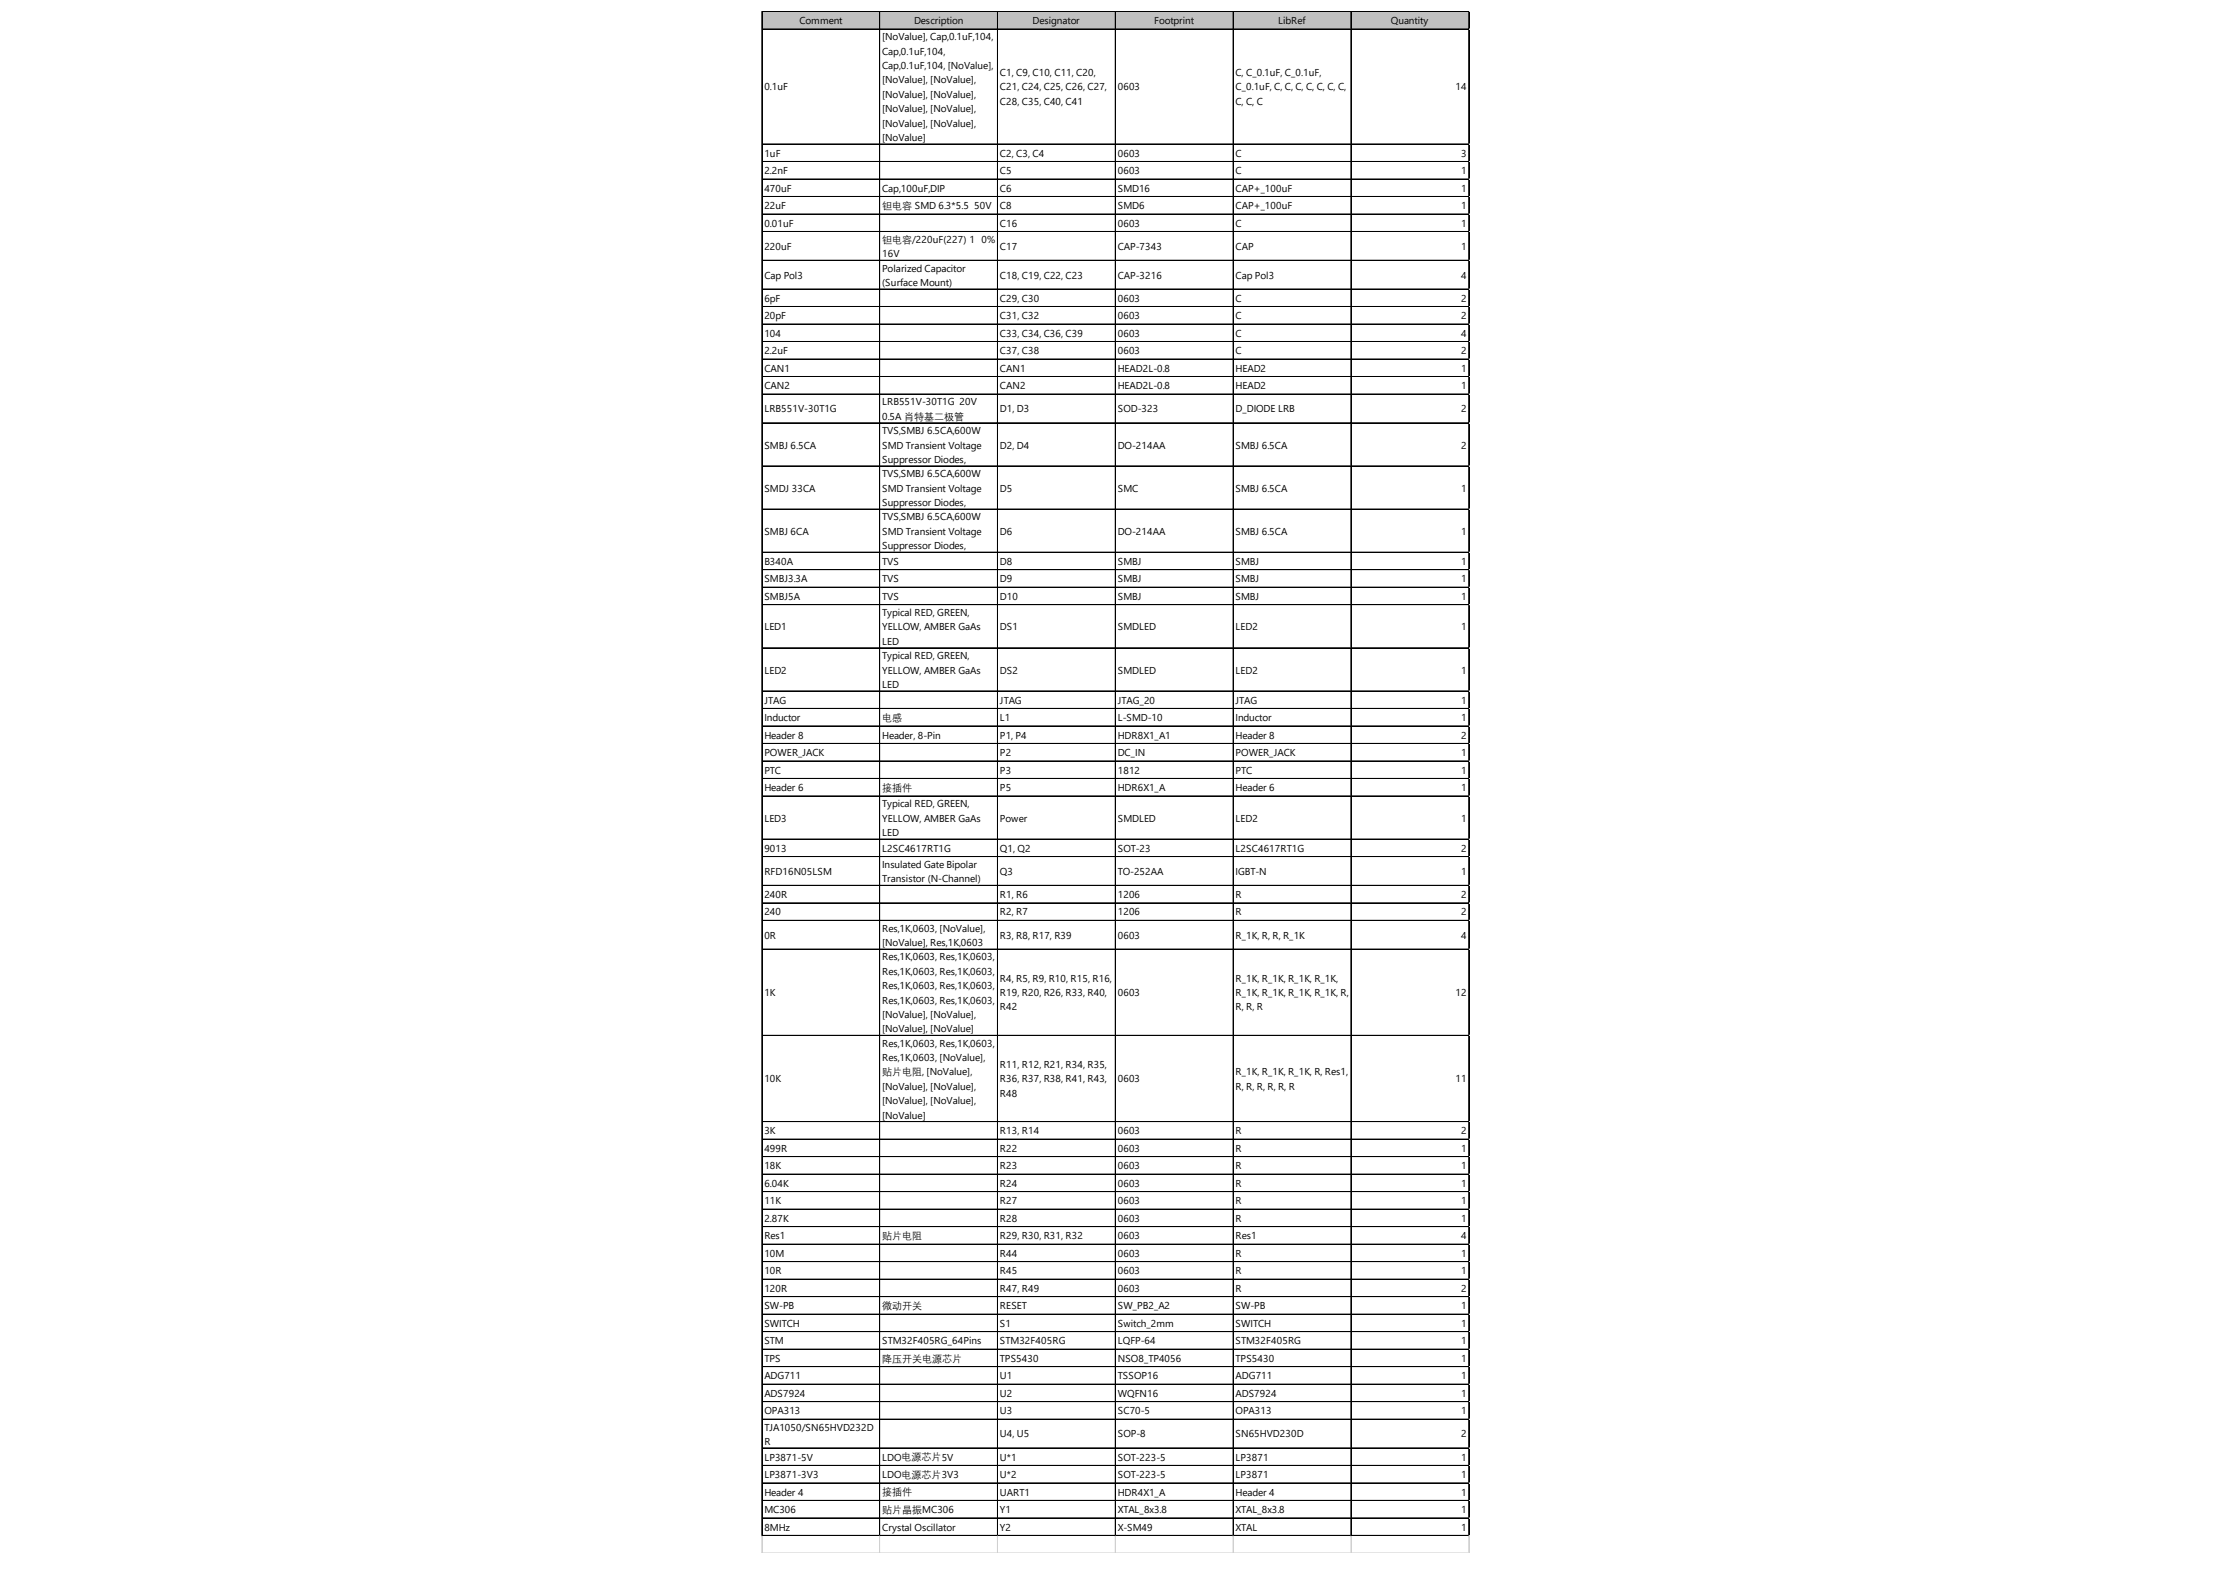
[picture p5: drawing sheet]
<svg xmlns="http://www.w3.org/2000/svg" width="287mm" height="202mm" viewBox="0 0 287 202" stroke-linecap="round" stroke-linejoin="round" font-family="sans-serif">
<defs><g id="words">
<g font-size="1.3">
<text x="102.5" y="3.1">Comment</text>
<text x="113.2" y="5.2">[NoValue], Cap,0.1uF,104,</text>
<text x="117.3" y="3.1">Description</text>
<text x="132.4" y="3.1">Designator</text>
<text x="148" y="3.1">Footprint</text>
<text x="164" y="3.1">LibRef</text>
<text x="178.4" y="3.1">Quantity</text>
<text x="98" y="11.6">0.1uF</text>
<text x="113.2" y="7">Cap,0.1uF,104,</text>
<text x="113.2" y="8.9">Cap,0.1uF,104, [NoValue],</text>
<text x="113.2" y="10.7">[NoValue], [NoValue],</text>
<text x="128.3" y="9.7">C1, C9, C10, C11, C20,</text>
<text x="128.3" y="11.6">C21, C24, C25, C26, C27,</text>
<text x="143.4" y="11.6">0603</text>
<text x="158.5" y="9.7">C, C_0.1uF, C_0.1uF,</text>
<text x="158.5" y="11.6">C_0.1uF, C, C, C, C, C, C, C,</text>
<text x="186.7" y="11.6">14</text>
<text x="113.2" y="12.6">[NoValue], [NoValue],</text>
<text x="113.2" y="14.4">[NoValue], [NoValue],</text>
<text x="113.2" y="16.2">[NoValue], [NoValue],</text>
<text x="128.3" y="13.4">C28, C35, C40, C41</text>
<text x="158.5" y="13.4">C, C, C</text>
<text x="98" y="20.1">1uF</text>
<text x="98" y="22.3">2.2nF</text>
<text x="113.2" y="18.1">[NoValue]</text>
<text x="128.3" y="20.1">C2, C3, C4</text>
<text x="128.3" y="22.3">C5</text>
<text x="143.4" y="20.1">0603</text>
<text x="143.4" y="22.3">0603</text>
<text x="158.5" y="20.1">C</text>
<text x="158.5" y="22.3">C</text>
<text x="187.4" y="20.1">3</text>
<text x="187.4" y="22.3">1</text>
<text x="98" y="24.6">470uF</text>
<text x="98" y="26.8">22uF</text>
<text x="98" y="29.1">0.01uF</text>
<text x="113.2" y="24.6">Cap,100uF,DIP</text>
<text x="113.2" y="26.8">钽电容 SMD 6.3*5.5</text>
<text x="124.9" y="26.8">50V</text>
<text x="128.3" y="24.6">C6</text>
<text x="128.3" y="26.8">C8</text>
<text x="128.3" y="29.1">C16</text>
<text x="143.4" y="24.6">SMD16</text>
<text x="143.4" y="26.8">SMD6</text>
<text x="143.4" y="29.1">0603</text>
<text x="158.5" y="24.6">CAP+_100uF</text>
<text x="158.5" y="26.8">CAP+_100uF</text>
<text x="158.5" y="29.1">C</text>
<text x="187.4" y="24.6">1</text>
<text x="187.4" y="26.8">1</text>
<text x="187.4" y="29.1">1</text>
<text x="98" y="32">220uF</text>
<text x="98" y="35.7">Cap Pol3</text>
<text x="113.2" y="31.1">钽电容/220uF(227) ¡À1</text>
<text x="113.2" y="33">16V</text>
<text x="113.2" y="34.8">Polarized Capacitor</text>
<text x="125.9" y="31.2">0%</text>
<text x="128.3" y="32">C17</text>
<text x="128.3" y="35.7">C18, C19, C22, C23</text>
<text x="143.4" y="32">CAP-7343</text>
<text x="143.4" y="35.7">CAP-3216</text>
<text x="158.5" y="32">CAP</text>
<text x="158.5" y="35.7">Cap Pol3</text>
<text x="187.4" y="32">1</text>
<text x="187.4" y="35.7">4</text>
<text x="98" y="38.7">6pF</text>
<text x="98" y="40.9">20pF</text>
<text x="113.2" y="36.7">(Surface Mount)</text>
<text x="128.3" y="38.7">C29, C30</text>
<text x="128.3" y="40.9">C31, C32</text>
<text x="143.4" y="38.7">0603</text>
<text x="143.4" y="40.9">0603</text>
<text x="158.5" y="38.7">C</text>
<text x="158.5" y="40.9">C</text>
<text x="187.4" y="38.7">2</text>
<text x="187.4" y="40.9">2</text>
<text x="98" y="43.2">104</text>
<text x="98" y="45.4">2.2uF</text>
<text x="98" y="47.7">CAN1</text>
<text x="128.3" y="43.2">C33, C34, C36, C39</text>
<text x="128.3" y="45.4">C37, C38</text>
<text x="128.3" y="47.7">CAN1</text>
<text x="143.4" y="43.2">0603</text>
<text x="143.4" y="45.4">0603</text>
<text x="143.4" y="47.7">HEAD2L-0.8</text>
<text x="158.5" y="43.2">C</text>
<text x="158.5" y="45.4">C</text>
<text x="158.5" y="47.7">HEAD2</text>
<text x="187.4" y="43.2">4</text>
<text x="187.4" y="45.4">2</text>
<text x="187.4" y="47.7">1</text>
<text x="98" y="49.9">CAN2</text>
<text x="98" y="52.9">LRB551V-30T1G</text>
<text x="113.2" y="52">LRB551V-30T1G 20V</text>
<text x="113.2" y="53.8">0.5A 肖特基二极管</text>
<text x="128.3" y="49.9">CAN2</text>
<text x="128.3" y="52.9">D1, D3</text>
<text x="143.4" y="49.9">HEAD2L-0.8</text>
<text x="143.4" y="52.9">SOD-323</text>
<text x="158.5" y="49.9">HEAD2</text>
<text x="158.5" y="52.9">D_DIODE LRB</text>
<text x="187.4" y="49.9">1</text>
<text x="187.4" y="52.9">2</text>
<text x="98" y="57.5">SMBJ 6.5CA</text>
<text x="113.2" y="55.7">TVS,SMBJ 6.5CA,600W</text>
<text x="113.2" y="57.5">SMD Transient Voltage</text>
<text x="113.2" y="59.4">Suppressor Diodes,</text>
<text x="128.3" y="57.5">D2, D4</text>
<text x="143.4" y="57.5">DO-214AA</text>
<text x="158.5" y="57.5">SMBJ 6.5CA</text>
<text x="187.4" y="57.5">2</text>
<text x="98" y="63.1">SMDJ 33CA</text>
<text x="113.2" y="61.2">TVS,SMBJ 6.5CA,600W</text>
<text x="113.2" y="63.1">SMD Transient Voltage</text>
<text x="113.2" y="64.9">Suppressor Diodes,</text>
<text x="128.3" y="63.1">D5</text>
<text x="143.4" y="63.1">SMC</text>
<text x="158.5" y="63.1">SMBJ 6.5CA</text>
<text x="187.4" y="63.1">1</text>
<text x="98" y="68.6">SMBJ 6CA</text>
<text x="113.2" y="66.8">TVS,SMBJ 6.5CA,600W</text>
<text x="113.2" y="68.6">SMD Transient Voltage</text>
<text x="113.2" y="70.4">Suppressor Diodes,</text>
<text x="128.3" y="68.6">D6</text>
<text x="143.4" y="68.6">DO-214AA</text>
<text x="158.5" y="68.6">SMBJ 6.5CA</text>
<text x="187.4" y="68.6">1</text>
<text x="98" y="72.4">B340A</text>
<text x="98" y="74.7">SMBJ3.3A</text>
<text x="98" y="76.9">SMBJ5A</text>
<text x="113.2" y="72.4">TVS</text>
<text x="113.2" y="74.7">TVS</text>
<text x="113.2" y="76.9">TVS</text>
<text x="128.3" y="72.4">D8</text>
<text x="128.3" y="74.7">D9</text>
<text x="128.3" y="76.9">D10</text>
<text x="143.4" y="72.4">SMBJ</text>
<text x="143.4" y="74.7">SMBJ</text>
<text x="143.4" y="76.9">SMBJ</text>
<text x="158.5" y="72.4">SMBJ</text>
<text x="158.5" y="74.7">SMBJ</text>
<text x="158.5" y="76.9">SMBJ</text>
<text x="187.4" y="72.4">1</text>
<text x="187.4" y="74.7">1</text>
<text x="187.4" y="76.9">1</text>
<text x="98" y="80.9">LED1</text>
<text x="113.2" y="79">Typical RED, GREEN,</text>
<text x="113.2" y="80.9">YELLOW, AMBER GaAs</text>
<text x="113.2" y="82.7">LED</text>
<text x="128.3" y="80.9">DS1</text>
<text x="143.4" y="80.9">SMDLED</text>
<text x="158.5" y="80.9">LED2</text>
<text x="187.4" y="80.9">1</text>
<text x="98" y="86.4">LED2</text>
<text x="113.2" y="84.5">Typical RED, GREEN,</text>
<text x="113.2" y="86.4">YELLOW, AMBER GaAs</text>
<text x="113.2" y="88.2">LED</text>
<text x="128.3" y="86.4">DS2</text>
<text x="143.4" y="86.4">SMDLED</text>
<text x="158.5" y="86.4">LED2</text>
<text x="187.4" y="86.4">1</text>
<text x="98" y="90.2">JTAG</text>
<text x="98" y="92.5">Inductor</text>
<text x="98" y="94.7">Header 8</text>
<text x="113.2" y="92.5">电感</text>
<text x="113.2" y="94.7">Header, 8-Pin</text>
<text x="128.3" y="90.2">JTAG</text>
<text x="128.3" y="92.5">L1</text>
<text x="128.3" y="94.7">P1, P4</text>
<text x="143.4" y="90.2">JTAG_20</text>
<text x="143.4" y="92.5">L-SMD-10</text>
<text x="143.4" y="94.7">HDR8X1_A1</text>
<text x="158.5" y="90.2">JTAG</text>
<text x="158.5" y="92.5">Inductor</text>
<text x="158.5" y="94.7">Header 8</text>
<text x="187.4" y="90.2">1</text>
<text x="187.4" y="92.5">1</text>
<text x="187.4" y="94.7">2</text>
<text x="98" y="97">POWER_JACK</text>
<text x="98" y="99.2">PTC</text>
<text x="98" y="101.5">Header 6</text>
<text x="113.2" y="101.4">接插件</text>
<text x="128.3" y="97">P2</text>
<text x="128.3" y="99.2">P3</text>
<text x="128.3" y="101.5">P5</text>
<text x="143.4" y="97">DC_IN</text>
<text x="143.4" y="99.2">1812</text>
<text x="143.4" y="101.5">HDR6X1_A</text>
<text x="158.5" y="97">POWER_JACK</text>
<text x="158.5" y="99.2">PTC</text>
<text x="158.5" y="101.5">Header 6</text>
<text x="187.4" y="97">1</text>
<text x="187.4" y="99.2">1</text>
<text x="187.4" y="101.5">1</text>
<text x="98" y="105.4">LED3</text>
<text x="113.2" y="103.6">Typical RED, GREEN,</text>
<text x="113.2" y="105.4">YELLOW, AMBER GaAs</text>
<text x="113.2" y="107.2">LED</text>
<text x="128.3" y="105.4">Power</text>
<text x="143.4" y="105.4">SMDLED</text>
<text x="158.5" y="105.4">LED2</text>
<text x="187.4" y="105.4">1</text>
<text x="98" y="109.2">9013</text>
<text x="98" y="112.2">RFD16N05LSM</text>
<text x="113.2" y="109.2">L2SC4617RT1G</text>
<text x="113.2" y="111.3">Insulated Gate Bipolar</text>
<text x="113.2" y="113.2">Transistor (N-Channel)</text>
<text x="128.3" y="109.2">Q1, Q2</text>
<text x="128.3" y="112.2">Q3</text>
<text x="143.4" y="109.2">SOT-23</text>
<text x="143.4" y="112.2">TO-252AA</text>
<text x="158.5" y="109.2">L2SC4617RT1G</text>
<text x="158.5" y="112.2">IGBT-N</text>
<text x="187.4" y="109.2">2</text>
<text x="187.4" y="112.2">1</text>
<text x="98" y="115.2">240R</text>
<text x="98" y="117.4">240</text>
<text x="113.2" y="119.5">Res,1K,0603, [NoValue],</text>
<text x="128.3" y="115.2">R1, R6</text>
<text x="128.3" y="117.4">R2, R7</text>
<text x="143.4" y="115.2">1206</text>
<text x="143.4" y="117.4">1206</text>
<text x="158.5" y="115.2">R</text>
<text x="158.5" y="117.4">R</text>
<text x="187.4" y="115.2">2</text>
<text x="187.4" y="117.4">2</text>
<text x="98" y="120.4">0R</text>
<text x="113.2" y="121.3">[NoValue], Res,1K,0603</text>
<text x="113.2" y="123.2">Res,1K,0603, Res,1K,0603,</text>
<text x="113.2" y="125">Res,1K,0603, Res,1K,0603,</text>
<text x="128.3" y="120.4">R3, R8, R17, R39</text>
<text x="128.3" y="125.9">R4, R5, R9, R10, R15, R16,</text>
<text x="143.4" y="120.4">0603</text>
<text x="158.5" y="120.4">R_1K, R, R, R_1K</text>
<text x="158.5" y="125.9">R_1K, R_1K, R_1K, R_1K,</text>
<text x="187.4" y="120.4">4</text>
<text x="98" y="127.8">1K</text>
<text x="113.2" y="126.9">Res,1K,0603, Res,1K,0603,</text>
<text x="113.2" y="128.7">Res,1K,0603, Res,1K,0603,</text>
<text x="113.2" y="130.6">[NoValue], [NoValue],</text>
<text x="128.3" y="127.8">R19, R20, R26, R33, R40,</text>
<text x="128.3" y="129.6">R42</text>
<text x="143.4" y="127.8">0603</text>
<text x="158.5" y="127.8">R_1K, R_1K, R_1K, R_1K, R,</text>
<text x="158.5" y="129.6">R, R, R</text>
<text x="186.7" y="127.8">12</text>
<text x="113.2" y="132.4">[NoValue], [NoValue]</text>
<text x="113.2" y="134.3">Res,1K,0603, Res,1K,0603,</text>
<text x="113.2" y="136.1">Res,1K,0603, [NoValue],</text>
<text x="113.2" y="137.9">贴片电阻, [NoValue],</text>
<text x="128.3" y="137">R11, R12, R21, R34, R35,</text>
<text x="158.5" y="137.9">R_1K, R_1K, R_1K, R, Res1,</text>
<text x="98" y="138.8">10K</text>
<text x="113.2" y="139.8">[NoValue], [NoValue],</text>
<text x="113.2" y="141.6">[NoValue], [NoValue],</text>
<text x="113.2" y="143.5">[NoValue]</text>
<text x="128.3" y="138.8">R36, R37, R38, R41, R43,</text>
<text x="128.3" y="140.7">R48</text>
<text x="143.4" y="138.8">0603</text>
<text x="158.5" y="139.8">R, R, R, R, R, R</text>
<text x="186.7" y="138.8">11</text>
<text x="98" y="145.5">3K</text>
<text x="98" y="147.7">499R</text>
<text x="98" y="150">18K</text>
<text x="128.3" y="145.5">R13, R14</text>
<text x="128.3" y="147.7">R22</text>
<text x="128.3" y="150">R23</text>
<text x="143.4" y="145.5">0603</text>
<text x="143.4" y="147.7">0603</text>
<text x="143.4" y="150">0603</text>
<text x="158.5" y="145.5">R</text>
<text x="158.5" y="147.7">R</text>
<text x="158.5" y="150">R</text>
<text x="187.4" y="145.5">2</text>
<text x="187.4" y="147.7">1</text>
<text x="187.4" y="150">1</text>
<text x="98" y="152.2">6.04K</text>
<text x="98" y="154.5">11K</text>
<text x="128.3" y="152.2">R24</text>
<text x="128.3" y="154.5">R27</text>
<text x="143.4" y="152.2">0603</text>
<text x="143.4" y="154.5">0603</text>
<text x="158.5" y="152.2">R</text>
<text x="158.5" y="154.5">R</text>
<text x="187.4" y="152.2">1</text>
<text x="187.4" y="154.5">1</text>
<text x="98" y="156.7">2.87K</text>
<text x="98" y="159">Res1</text>
<text x="98" y="161.2">10M</text>
<text x="113.2" y="158.9">贴片电阻</text>
<text x="128.3" y="156.7">R28</text>
<text x="128.3" y="159">R29, R30, R31, R32</text>
<text x="128.3" y="161.2">R44</text>
<text x="143.4" y="156.7">0603</text>
<text x="143.4" y="159">0603</text>
<text x="143.4" y="161.2">0603</text>
<text x="158.5" y="156.7">R</text>
<text x="158.5" y="159">Res1</text>
<text x="158.5" y="161.2">R</text>
<text x="187.4" y="156.7">1</text>
<text x="187.4" y="159">4</text>
<text x="187.4" y="161.2">1</text>
<text x="98" y="163.4">10R</text>
<text x="98" y="165.7">120R</text>
<text x="98" y="167.9">SW-PB</text>
<text x="113.2" y="167.9">微动开关</text>
<text x="128.3" y="163.4">R45</text>
<text x="128.3" y="165.7">R47, R49</text>
<text x="128.3" y="167.9">RESET</text>
<text x="143.4" y="163.4">0603</text>
<text x="143.4" y="165.7">0603</text>
<text x="143.4" y="167.9">SW_PB2_A2</text>
<text x="158.5" y="163.4">R</text>
<text x="158.5" y="165.7">R</text>
<text x="158.5" y="167.9">SW-PB</text>
<text x="187.4" y="163.4">1</text>
<text x="187.4" y="165.7">2</text>
<text x="187.4" y="167.9">1</text>
<text x="98" y="170.2">SWITCH</text>
<text x="98" y="172.4">STM</text>
<text x="113.2" y="172.4">STM32F405RG_64Pins</text>
<text x="128.3" y="170.2">S1</text>
<text x="128.3" y="172.4">STM32F405RG</text>
<text x="143.4" y="170.2">Switch_2mm</text>
<text x="143.4" y="172.4">LQFP-64</text>
<text x="158.5" y="170.2">SWITCH</text>
<text x="158.5" y="172.4">STM32F405RG</text>
<text x="187.4" y="170.2">1</text>
<text x="187.4" y="172.4">1</text>
<text x="98" y="174.7">TPS</text>
<text x="98" y="176.9">ADG711</text>
<text x="98" y="179.2">ADS7924</text>
<text x="113.2" y="174.6">降压开关电源芯片</text>
<text x="128.3" y="174.7">TPS5430</text>
<text x="128.3" y="176.9">U1</text>
<text x="128.3" y="179.2">U2</text>
<text x="143.4" y="174.7">NSO8_TP4056</text>
<text x="143.4" y="176.9">TSSOP16</text>
<text x="143.4" y="179.2">WQFN16</text>
<text x="158.5" y="174.7">TPS5430</text>
<text x="158.5" y="176.9">ADG711</text>
<text x="158.5" y="179.2">ADS7924</text>
<text x="187.4" y="174.7">1</text>
<text x="187.4" y="176.9">1</text>
<text x="187.4" y="179.2">1</text>
<text x="98" y="181.4">OPA313</text>
<text x="98" y="183.5">TJA1050/SN65HVD232D</text>
<text x="98" y="185.3">R</text>
<text x="128.3" y="181.4">U3</text>
<text x="128.3" y="184.4">U4, U5</text>
<text x="143.4" y="181.4">SC70-5</text>
<text x="143.4" y="184.4">SOP-8</text>
<text x="158.5" y="181.4">OPA313</text>
<text x="158.5" y="184.4">SN65HVD230D</text>
<text x="187.4" y="181.4">1</text>
<text x="187.4" y="184.4">2</text>
<text x="98" y="187.3">LP3871-5V</text>
<text x="98" y="189.6">LP3871-3V3</text>
<text x="98" y="191.8">Header 4</text>
<text x="113.2" y="187.3">LDO电源芯片5V</text>
<text x="113.2" y="189.6">LDO电源芯片3V3</text>
<text x="113.2" y="191.8">接插件</text>
<text x="128.3" y="187.3">U*1</text>
<text x="128.3" y="189.6">U*2</text>
<text x="128.3" y="191.8">UART1</text>
<text x="143.4" y="187.3">SOT-223-5</text>
<text x="143.4" y="189.6">SOT-223-5</text>
<text x="143.4" y="191.8">HDR4X1_A</text>
<text x="158.5" y="187.3">LP3871</text>
<text x="158.5" y="189.6">LP3871</text>
<text x="158.5" y="191.8">Header 4</text>
<text x="187.4" y="187.3">1</text>
<text x="187.4" y="189.6">1</text>
<text x="187.4" y="191.8">1</text>
<text x="98" y="194.1">MC306</text>
<text x="98" y="196.3">8MHz</text>
<text x="113.2" y="194">贴片晶振MC306</text>
<text x="113.2" y="196.3">Crystal Oscillator</text>
<text x="128.3" y="194.1">Y1</text>
<text x="128.3" y="196.3">Y2</text>
<text x="143.4" y="194.1">XTAL_8x3.8</text>
<text x="143.4" y="196.3">X-SM49</text>
<text x="158.5" y="194.1">XTAL_8x3.8</text>
<text x="158.5" y="196.3">XTAL</text>
<text x="187.4" y="194.1">1</text>
<text x="187.4" y="196.3">1</text>
</g>
</g></defs>
<path d="M97.7 1.5h90.8v2.3h-90.8z" fill="#c0c0c0"/>
<g fill="none" stroke="#000" stroke-width=".13">
<path d="M97.7 1.5v195.5M97.8 1.5v195.5M97.8 1.5h90.7M97.8 3.7h90.7M97.8 3.8h90.7M97.8 18.5h90.7M112.8 1.5v195.5M112.9 1.5v195.5M127.9 1.5v195.5M128 1.5v195.5M143.1 1.5v195.5M158.2 1.5v195.5"/>
<path d="M173.3 1.5v195.5M188.4 1.5v195.5M97.8 20.7h90.7M97.8 23h90.7M97.8 25.2h90.7M97.8 27.4h90.7M97.8 27.5h90.7M97.8 29.7h90.7M97.8 33.4h90.7M97.8 37.1h90.7M97.8 39.3h90.7M97.8 39.4h90.7"/>
<path d="M97.8 41.6h90.7M97.8 43.8h90.7M97.8 46h90.7M97.8 46.1h90.7M97.8 48.3h90.7M97.8 50.5h90.7M97.8 50.6h90.7M97.8 54.2h90.7M97.8 54.3h90.7M97.8 59.8h90.7M97.8 65.3h90.7M97.8 70.8h90.7"/>
<path d="M97.8 70.9h90.7M97.8 73.1h90.7M97.8 75.3h90.7M97.8 77.6h90.7M97.8 83.1h90.7M97.8 88.6h90.7M97.8 88.7h90.7M97.8 90.9h90.7M97.8 93.1h90.7M97.8 95.4h90.7M97.8 97.6h90.7M97.8 99.8h90.7"/>
<path d="M97.8 99.9h90.7M97.8 102.1h90.7M97.8 107.6h90.7M97.8 107.7h90.7M97.8 109.9h90.7M97.8 113.6h90.7M97.8 115.8h90.7M97.8 118h90.7M97.8 118.1h90.7M97.8 121.7h90.7M97.8 121.8h90.7M97.8 132.8h90.7"/>
<path d="M97.8 143.9h90.7M97.8 146.1h90.7M97.8 148.3h90.7M97.8 148.4h90.7M97.8 150.6h90.7M97.8 152.8h90.7M97.8 152.9h90.7M97.8 155.1h90.7M97.8 157.3h90.7M97.8 157.4h90.7M97.8 159.6h90.7M97.8 161.8h90.7"/>
<path d="M97.8 161.9h90.7M97.8 164.1h90.7M97.8 166.3h90.7M97.8 168.6h90.7M97.8 170.8h90.7M97.8 173h90.7M97.8 173.1h90.7M97.8 175.3h90.7M97.8 177.5h90.7M97.8 177.6h90.7M97.8 179.8h90.7M97.8 182h90.7"/>
<path d="M97.8 182.1h90.7M97.8 185.7h90.7M97.8 188h90.7M97.8 190.2h90.7M97.8 192.4h90.7M97.8 192.5h90.7M97.8 194.7h90.7M97.8 196.9h90.7M97.8 197h90.7"/>
</g>
<path d="M188.5 1.5h.1M97.7 197v2.2M97.8 197v2.2M112.8 197v2.2M112.9 197v2.2M127.9 197v2.2M128 197v2.2M143.1 197v2.2M158.2 197v2.2M173.3 197v2.2M188.4 197v2.2" fill="none" stroke="#d4d4d4" stroke-width=".13"/>
<path d="M188.5 3.7h.1" fill="none" stroke="#d4d4d4" stroke-width=".13"/>
<path d="M188.5 3.7v.1z" fill="#d4d4d4"/>
<path d="M188.5 18.5h.1" fill="none" stroke="#d4d4d4" stroke-width=".13"/>
<path d="M188.5 20.7h.1" fill="none" stroke="#d4d4d4" stroke-width=".13"/>
<path d="M188.5 20.7v.1z" fill="#d4d4d4"/>
<path d="M188.5 23h.1" fill="none" stroke="#d4d4d4" stroke-width=".13"/>
<path d="M188.5 25.2h.1" fill="none" stroke="#d4d4d4" stroke-width=".13"/>
<path d="M188.5 25.2v.1z" fill="#d4d4d4"/>
<path d="M188.5 27.4h.1" fill="none" stroke="#d4d4d4" stroke-width=".13"/>
<path d="M188.5 27.4v.1z" fill="#d4d4d4"/>
<path d="M188.5 29.7h.1" fill="none" stroke="#d4d4d4" stroke-width=".13"/>
<path d="M188.5 29.7v.1z" fill="#d4d4d4"/>
<path d="M188.5 33.4h.1" fill="none" stroke="#d4d4d4" stroke-width=".13"/>
<path d="M188.5 33.4v.1z" fill="#d4d4d4"/>
<path d="M188.5 37.1h.1" fill="none" stroke="#d4d4d4" stroke-width=".13"/>
<path d="M188.5 39.3h.1" fill="none" stroke="#d4d4d4" stroke-width=".13"/>
<path d="M188.5 39.3v.1z" fill="#d4d4d4"/>
<path d="M188.5 41.6h.1" fill="none" stroke="#d4d4d4" stroke-width=".13"/>
<path d="M188.5 43.8h.1" fill="none" stroke="#d4d4d4" stroke-width=".13"/>
<path d="M188.5 43.8v.1z" fill="#d4d4d4"/>
<path d="M188.5 46h.1" fill="none" stroke="#d4d4d4" stroke-width=".13"/>
<path d="M188.5 46v.1z" fill="#d4d4d4"/>
<path d="M188.5 48.3h.1" fill="none" stroke="#d4d4d4" stroke-width=".13"/>
<path d="M188.5 48.3v.1z" fill="#d4d4d4"/>
<path d="M188.5 50.5h.1" fill="none" stroke="#d4d4d4" stroke-width=".13"/>
<path d="M188.5 50.5v.1z" fill="#d4d4d4"/>
<path d="M188.5 54.2h.1" fill="none" stroke="#d4d4d4" stroke-width=".13"/>
<path d="M188.5 54.2v.1z" fill="#d4d4d4"/>
<path d="M188.5 59.8h.1" fill="none" stroke="#d4d4d4" stroke-width=".13"/>
<path d="M188.5 65.3h.1" fill="none" stroke="#d4d4d4" stroke-width=".13"/>
<path d="M188.5 65.3v.1z" fill="#d4d4d4"/>
<path d="M188.5 70.8h.1" fill="none" stroke="#d4d4d4" stroke-width=".13"/>
<path d="M188.5 70.8v.1z" fill="#d4d4d4"/>
<path d="M188.5 73.1h.1" fill="none" stroke="#d4d4d4" stroke-width=".13"/>
<path d="M188.5 75.3h.1" fill="none" stroke="#d4d4d4" stroke-width=".13"/>
<path d="M188.5 75.3v.1z" fill="#d4d4d4"/>
<path d="M188.5 77.6h.1" fill="none" stroke="#d4d4d4" stroke-width=".13"/>
<path d="M188.5 83.1h.1" fill="none" stroke="#d4d4d4" stroke-width=".13"/>
<path d="M188.5 83.1v.1z" fill="#d4d4d4"/>
<path d="M188.5 88.6h.1" fill="none" stroke="#d4d4d4" stroke-width=".13"/>
<path d="M188.5 88.6v.1z" fill="#d4d4d4"/>
<path d="M188.5 90.9h.1" fill="none" stroke="#d4d4d4" stroke-width=".13"/>
<path d="M188.5 93.1h.1" fill="none" stroke="#d4d4d4" stroke-width=".13"/>
<path d="M188.5 93.1v.1z" fill="#d4d4d4"/>
<path d="M188.5 95.4h.1" fill="none" stroke="#d4d4d4" stroke-width=".13"/>
<path d="M188.5 97.6h.1" fill="none" stroke="#d4d4d4" stroke-width=".13"/>
<path d="M188.5 97.6v.1z" fill="#d4d4d4"/>
<path d="M188.5 99.8h.1" fill="none" stroke="#d4d4d4" stroke-width=".13"/>
<path d="M188.5 99.8v.1z" fill="#d4d4d4"/>
<path d="M188.5 102.1h.1" fill="none" stroke="#d4d4d4" stroke-width=".13"/>
<path d="M188.5 102.1v.1z" fill="#d4d4d4"/>
<path d="M188.5 107.6h.1" fill="none" stroke="#d4d4d4" stroke-width=".13"/>
<path d="M188.5 107.6v.1z" fill="#d4d4d4"/>
<path d="M188.5 109.9h.1" fill="none" stroke="#d4d4d4" stroke-width=".13"/>
<path d="M188.5 113.6h.1" fill="none" stroke="#d4d4d4" stroke-width=".13"/>
<path d="M188.5 115.8h.1" fill="none" stroke="#d4d4d4" stroke-width=".13"/>
<path d="M188.5 115.8v.1z" fill="#d4d4d4"/>
<path d="M188.5 118h.1" fill="none" stroke="#d4d4d4" stroke-width=".13"/>
<path d="M188.5 118v.1z" fill="#d4d4d4"/>
<path d="M188.5 121.7h.1" fill="none" stroke="#d4d4d4" stroke-width=".13"/>
<path d="M188.5 121.7v.1z" fill="#d4d4d4"/>
<path d="M188.5 132.8h.1" fill="none" stroke="#d4d4d4" stroke-width=".13"/>
<path d="M188.5 132.8v.1z" fill="#d4d4d4"/>
<path d="M188.5 143.9h.1" fill="none" stroke="#d4d4d4" stroke-width=".13"/>
<path d="M188.5 146.1h.1" fill="none" stroke="#d4d4d4" stroke-width=".13"/>
<path d="M188.5 146.1v.1z" fill="#d4d4d4"/>
<path d="M188.5 148.3h.1" fill="none" stroke="#d4d4d4" stroke-width=".13"/>
<path d="M188.5 148.3v.1z" fill="#d4d4d4"/>
<path d="M188.5 150.6h.1" fill="none" stroke="#d4d4d4" stroke-width=".13"/>
<path d="M188.5 150.6v.1z" fill="#d4d4d4"/>
<path d="M188.5 152.8h.1" fill="none" stroke="#d4d4d4" stroke-width=".13"/>
<path d="M188.5 152.8v.1z" fill="#d4d4d4"/>
<path d="M188.5 155.1h.1" fill="none" stroke="#d4d4d4" stroke-width=".13"/>
<path d="M188.5 155.1v.1z" fill="#d4d4d4"/>
<path d="M188.5 157.3h.1" fill="none" stroke="#d4d4d4" stroke-width=".13"/>
<path d="M188.5 157.3v.1z" fill="#d4d4d4"/>
<path d="M188.5 159.6h.1" fill="none" stroke="#d4d4d4" stroke-width=".13"/>
<path d="M188.5 159.6v.1z" fill="#d4d4d4"/>
<path d="M188.5 161.8h.1" fill="none" stroke="#d4d4d4" stroke-width=".13"/>
<path d="M188.5 161.8v.1z" fill="#d4d4d4"/>
<path d="M188.5 164.1h.1" fill="none" stroke="#d4d4d4" stroke-width=".13"/>
<path d="M188.5 166.3h.1" fill="none" stroke="#d4d4d4" stroke-width=".13"/>
<path d="M188.5 166.3v.1z" fill="#d4d4d4"/>
<path d="M188.5 168.6h.1" fill="none" stroke="#d4d4d4" stroke-width=".13"/>
<path d="M188.5 170.8h.1" fill="none" stroke="#d4d4d4" stroke-width=".13"/>
<path d="M188.5 170.8v.1z" fill="#d4d4d4"/>
<path d="M188.5 173h.1" fill="none" stroke="#d4d4d4" stroke-width=".13"/>
<path d="M188.5 173v.1z" fill="#d4d4d4"/>
<path d="M188.5 175.3h.1" fill="none" stroke="#d4d4d4" stroke-width=".13"/>
<path d="M188.5 175.3v.1z" fill="#d4d4d4"/>
<path d="M188.5 177.5h.1" fill="none" stroke="#d4d4d4" stroke-width=".13"/>
<path d="M188.5 177.5v.1z" fill="#d4d4d4"/>
<path d="M188.5 179.8h.1" fill="none" stroke="#d4d4d4" stroke-width=".13"/>
<path d="M188.5 179.8v.1z" fill="#d4d4d4"/>
<path d="M188.5 182h.1" fill="none" stroke="#d4d4d4" stroke-width=".13"/>
<path d="M188.5 182v.1z" fill="#d4d4d4"/>
<path d="M188.5 185.7h.1" fill="none" stroke="#d4d4d4" stroke-width=".13"/>
<path d="M188.5 185.7v.1z" fill="#d4d4d4"/>
<path d="M188.5 188h.1" fill="none" stroke="#d4d4d4" stroke-width=".13"/>
<path d="M188.5 190.2h.1" fill="none" stroke="#d4d4d4" stroke-width=".13"/>
<path d="M188.5 190.2v.1z" fill="#d4d4d4"/>
<path d="M188.5 192.4h.1" fill="none" stroke="#d4d4d4" stroke-width=".13"/>
<path d="M188.5 192.4v.1z" fill="#d4d4d4"/>
<path d="M188.5 194.7h.1" fill="none" stroke="#d4d4d4" stroke-width=".13"/>
<path d="M188.5 194.7v.1z" fill="#d4d4d4"/>
<path d="M188.5 196.9h.1" fill="none" stroke="#d4d4d4" stroke-width=".13"/>
<path d="M188.5 196.9v.1z" fill="#d4d4d4"/>
<path d="M97.7 199.2h90.8" fill="none" stroke="#d4d4d4" stroke-width=".13"/>
<use href="#words"/>
</svg>
